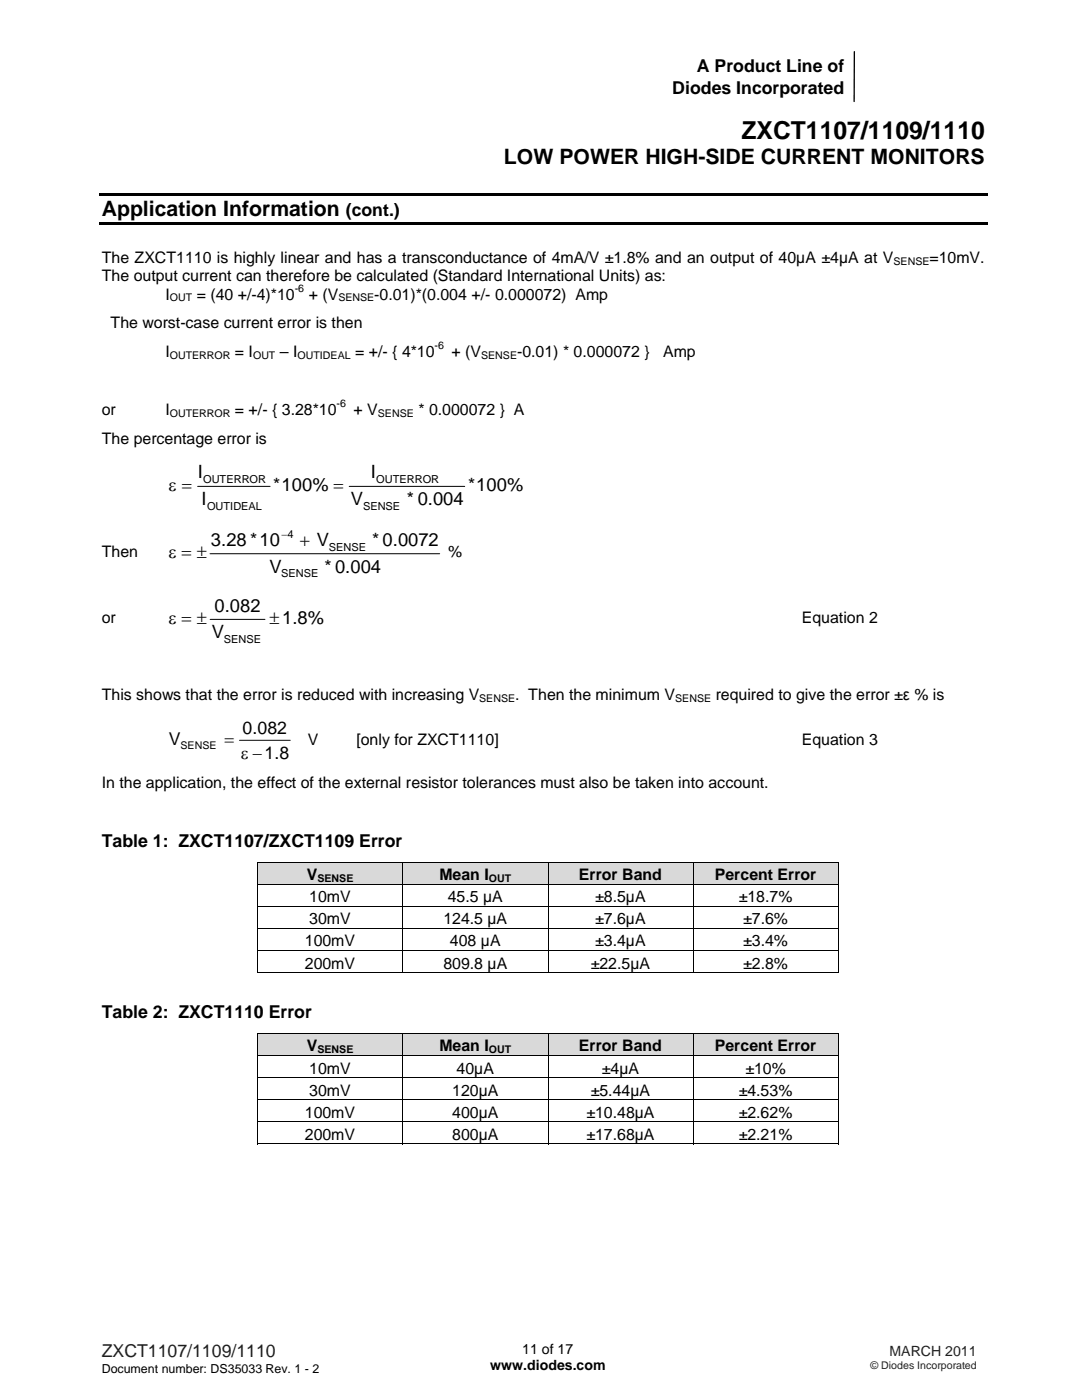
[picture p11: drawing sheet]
<svg xmlns="http://www.w3.org/2000/svg" width="216mm" height="279mm" viewBox="0 0 216 279" stroke-linecap="round" stroke-linejoin="round" font-family="sans-serif">
<defs><g id="words">
<text font-size="4.9" x="147.9" y="27.7">ZXCT1107/1109/1110</text>
<g font-size="4.2">
<text x="100.6" y="32.7">LOW POWER HIGH-SIDE CURRENT MONITORS</text>
<text x="20.3" y="43">Application Information</text>
</g>
<g font-size="3.7">
<text x="39.5" y="95.5">I</text>
<text x="74" y="95.5">I</text>
<text x="33.6" y="98">ε =</text>
<text x="40.2" y="100.9">I</text>
<text x="54.5" y="98">*100% =</text>
<text x="70" y="100.9">V</text>
<text x="81.2" y="100.9">* 0.004</text>
<text x="93.4" y="98">*100%</text>
<text x="33.6" y="111.4">ε = ±</text>
<text x="42.1" y="109">3.28 *10</text>
<text x="59.9" y="109">+ V</text>
<text x="74.3" y="109">* 0.0072</text>
<text x="53.8" y="114.3">V</text>
<text x="64.8" y="114.3">* 0.004</text>
<text x="33.6" y="124.5">ε = ±</text>
<text x="42.8" y="122.2">0.082</text>
<text x="53.8" y="124.5">±1.8%</text>
<text x="42.3" y="127.4">V</text>
</g>
<g font-size="3.5">
<text x="139" y="14.3">A Product Line of</text>
<text x="134.2" y="18.8">Diodes Incorporated</text>
<text x="69" y="43">(cont.)</text>
<text x="33.7" y="148.6">V</text>
<text x="44.8" y="148.6">=</text>
<text x="48.4" y="146.4">0.082</text>
<text x="48" y="151.4">ε −1.8</text>
<text x="20.3" y="169.1">Table 1: ZXCT1107/ZXCT1109 Error</text>
<text x="20.3" y="203.2">Table 2: ZXCT1110 Error</text>
</g>
<text font-size="3.5" fill="#231f20" x="20.3" y="270.9">ZXCT1107/1109/1110</text>
<g font-size="3.2">
<text x="20.3" y="52.5">The ZXCT1110 is highly linear and has a transconductance of 4mA/V ±1.8% and an output of 40µA ±4µA at V</text>
<text x="185.5" y="52.5">=10mV.</text>
<text x="20.3" y="56.1">The output current can therefore be calculated (Standard International Units) as:</text>
<text x="33" y="59.8">I</text>
<text x="39.2" y="59.8">= (40 +/-4)*10</text>
<text x="61.6" y="59.8">+ (V</text>
<text x="74.7" y="59.8">-0.01)*(0.004 +/- 0.000072) Amp</text>
<text x="22.1" y="65.5">The worst-case current error is then</text>
<text x="33" y="71.3">I</text>
<text x="46.9" y="71.3">= I</text>
<text x="55.9" y="71.3">– I</text>
<text x="70.8" y="71.3">= +/- { 4*10</text>
<text x="90.1" y="71.3">+ (V</text>
<text x="103.2" y="71.3">-0.01) * 0.000072 }</text>
<text x="132.3" y="71.3">Amp</text>
<text x="20.3" y="82.8">or</text>
<text x="33" y="82.8">I</text>
<text x="46.9" y="82.8">= +/- { 3.28*10</text>
<text x="70.5" y="82.8">+ V</text>
<text x="83.5" y="82.8">* 0.000072 } A</text>
<text x="20.3" y="88.6">The percentage error is</text>
<text x="20.3" y="111.3">Then</text>
<text x="89.5" y="111.3">%</text>
<text x="20.3" y="124.4">or</text>
<text x="160" y="124.4">Equation 2</text>
<text x="20.3" y="139.8">This shows that the error is reduced with increasing V</text>
<text x="102.8" y="139.8">. Then the minimum V</text>
<text x="142.8" y="139.8">required to give the error ±ε % is</text>
<text x="61.4" y="148.6">V</text>
<text x="71.1" y="148.6">[only for ZXCT1110]</text>
<text x="160" y="148.6">Equation 3</text>
<text x="20.3" y="157.2">In the application, the effect of the external resistor tolerances must also be taken into account.</text>
<text x="61.2" y="175.6">V</text>
<text x="87.7" y="175.6">Mean I</text>
<text x="115.5" y="175.6">Error Band</text>
<text x="142.6" y="175.6">Percent Error</text>
<text x="61.7" y="180.1">10mV</text>
<text x="61.7" y="184.5">30mV</text>
<text x="88.5" y="184.5">124.5 µA</text>
<text x="89.3" y="180.1">45.5 µA</text>
<text x="118.8" y="180.1">±8.5µA</text>
<text x="118.8" y="184.5">±7.6µA</text>
<text x="147.4" y="180.1">±18.7%</text>
<text x="148.3" y="184.5">±7.6%</text>
<text x="60.8" y="188.9">100mV</text>
<text x="89.8" y="188.9">408 µA</text>
<text x="118.8" y="188.9">±3.4µA</text>
<text x="148.3" y="188.9">±3.4%</text>
<text x="60.8" y="193.3">200mV</text>
<text x="88.5" y="193.3">809.8 µA</text>
<text x="117.9" y="193.3">±22.5µA</text>
<text x="148.3" y="193.3">±2.8%</text>
<text x="61.2" y="209.8">V</text>
<text x="87.7" y="209.8">Mean I</text>
<text x="115.5" y="209.8">Error Band</text>
<text x="142.6" y="209.8">Percent Error</text>
<text x="61.7" y="214.2">10mV</text>
<text x="91.1" y="214.2">40µA</text>
<text x="120.1" y="214.2">±4µA</text>
<text x="148.7" y="214.2">±10%</text>
<text x="61.7" y="218.7">30mV</text>
<text x="90.2" y="218.7">120µA</text>
<text x="117.9" y="218.7">±5.44µA</text>
<text x="147.4" y="218.7">±4.53%</text>
<text x="60.8" y="223.1">100mV</text>
<text x="60.8" y="227.5">200mV</text>
<text x="90.2" y="223.1">400µA</text>
<text x="90.2" y="227.5">800µA</text>
<text x="117" y="223.1">±10.48µA</text>
<text x="117" y="227.5">±17.68µA</text>
<text x="147.4" y="223.1">±2.62%</text>
<text x="147.4" y="227.5">±2.21%</text>
</g>
<g font-size="2.8">
<text x="97.8" y="273.5">www.diodes.com</text>
<text x="104.2" y="270.2">11 of 17</text>
</g>
<text font-size="2.8" fill="#231f20" x="177.5" y="270.6">MARCH 2011</text>
<text font-size="2.5" x="20.3" y="274">Document number: DS35033 Rev. 1 - 2</text>
<g font-size="2.2">
<text x="40.5" y="96.4">OUTERROR</text>
<text x="41.3" y="101.8">OUTIDEAL</text>
<text x="72.4" y="101.8">SENSE</text>
<text x="75.1" y="96.4">OUTERROR</text>
<text x="56.2" y="107.3">−4</text>
<text x="65.6" y="109.9">SENSE</text>
<text x="56.1" y="115.2">SENSE</text>
<text x="44.7" y="128.3">SENSE</text>
</g>
<g font-size="2.1">
<text x="178.3" y="52.8">SENSE</text>
<text x="58.8" y="58.2">-6</text>
<text x="33.9" y="60.1">OUT</text>
<text x="67.5" y="60.1">SENSE</text>
<text x="33.9" y="71.7">OUTERROR</text>
<text x="50.5" y="71.7">OUT</text>
<text x="59.4" y="71.7">OUTIDEAL</text>
<text x="86.7" y="69.7">-6</text>
<text x="96" y="71.7">SENSE</text>
<text x="33.9" y="83.2">OUTERROR</text>
<text x="67.2" y="81.3">-6</text>
<text x="75.4" y="83.2">SENSE</text>
<text x="95.6" y="140.1">SENSE</text>
<text x="134.7" y="140.1">SENSE</text>
<text x="36" y="149.5">SENSE</text>
<text x="63.3" y="176">SENSE</text>
<text x="97.6" y="176">OUT</text>
<text x="63.3" y="210.2">SENSE</text>
<text x="97.6" y="210.2">OUT</text>
</g>
<text font-size="2.1" fill="#231f20" x="173.7" y="273.2">© Diodes Incorporated</text>
</g></defs>
<path d="M170.5 10.3l-.1 10" fill="none" stroke="#000" stroke-width=".26"/>
<path d="M19.8 38.5h177.2v.6h-177.2zM19.8 44.3h177.2v.5h-177.2z" fill="#000"/>
<path d="M39.4 97.1h14.5M69.7 97.1h23M41.9 110.5h45.8M41.9 123.6h11M47.8 147.7h10.1" fill="none" stroke="#000" stroke-width=".2"/>
<g fill="#d9d9d9">
<path d="M51.5 172.1h28.8v4.3h-28.8z"/>
<path d="M53.3 172.1h25.2v4.3h-25.2z"/>
<path d="M80.5 172.1h28.8v4.3h-28.8z"/>
<path d="M82.3 172.1h25.1v4.3h-25.1z"/>
<path d="M109.4 172.1h28.8v4.3h-28.8z"/>
<path d="M111.3 172.1h25.1v4.3h-25.1z"/>
<path d="M138.4 172.1h28.8v4.3h-28.8z"/>
<path d="M140.2 172.1h25.2v4.3h-25.2z"/>
</g>
<path d="M51.3 172h.2v.1h-.2zM167.2 172h.2v.1h-.2zM167.2 194h.2v.2h-.2z" fill="#000"/>
<g fill="none" stroke="#000" stroke-width=".2">
<path d="M51.3 172h116.1M51.3 176.4h116.1M51.4 172.1v4.3M51.4 176.5v4.3M80.4 172.1v4.3M80.4 176.5v4.3M109.3 172.1v4.3M109.3 176.5v4.3M138.3 172.1v4.3M138.3 176.5v4.3M167.3 172.1v4.3M167.3 176.5v4.3"/>
<path d="M51.3 180.9h116.1M51.3 185.3h116.1M51.3 189.7h116.1M51.3 194.1h29M51.4 181v4.2M51.4 185.4v4.2M51.4 189.8v4.4M80.4 181v4.2M80.4 185.4v4.2M80.4 189.8v4.4M80.5 194.1h28.8M109.3 181v4.2"/>
<path d="M109.3 185.4v4.2M109.3 189.8v4.4M109.4 194.1h28.8M138.3 181v4.2M138.3 185.4v4.2M138.3 189.8v4.4M138.4 194.1h28.8M167.3 181v4.2M167.3 185.4v4.2M167.3 189.8v4.4"/>
</g>
<g fill="#d9d9d9">
<path d="M51.5 206.3h28.8v4.2h-28.8z"/>
<path d="M53.3 206.3h25.2v4.2h-25.2z"/>
<path d="M80.5 206.3h28.8v4.2h-28.8z"/>
<path d="M82.3 206.3h25.1v4.2h-25.1z"/>
<path d="M109.4 206.3h28.8v4.2h-28.8z"/>
<path d="M111.3 206.3h25.1v4.2h-25.1z"/>
<path d="M138.4 206.3h28.8v4.2h-28.8z"/>
<path d="M140.2 206.3h25.2v4.2h-25.2z"/>
</g>
<path d="M51.3 206.1h.2v.2h-.2zM167.2 206.1h.2v.2h-.2zM167.2 228.2h.2v.1h-.2z" fill="#000"/>
<g fill="none" stroke="#000" stroke-width=".2">
<path d="M51.3 206.2h116.1M51.3 210.6h116.1M51.3 215h116.1M51.3 219.4h116.1M51.4 206.3v4.2M51.4 210.7v4.2M51.4 215.1v4.3M51.4 219.5v4.3M80.4 206.3v4.2M80.4 210.7v4.2M80.4 215.1v4.3M80.4 219.5v4.3"/>
<path d="M109.3 206.3v4.2M109.3 210.7v4.2M109.3 215.1v4.3M109.3 219.5v4.3M138.3 206.3v4.2M138.3 210.7v4.2M138.3 215.1v4.3M138.3 219.5v4.3M167.3 206.3v4.2M167.3 210.7v4.2M167.3 215.1v4.3M167.3 219.5v4.3"/>
<path d="M51.3 223.9h116.1M51.3 228.3h29M51.4 223.9v4.4M80.4 223.9v4.4M80.5 228.3h28.8M109.3 223.9v4.4M109.4 228.3h28.8M138.3 223.9v4.4M138.4 228.3h28.8M167.3 223.9v4.4"/>
</g>
<use href="#words"/>
</svg>
